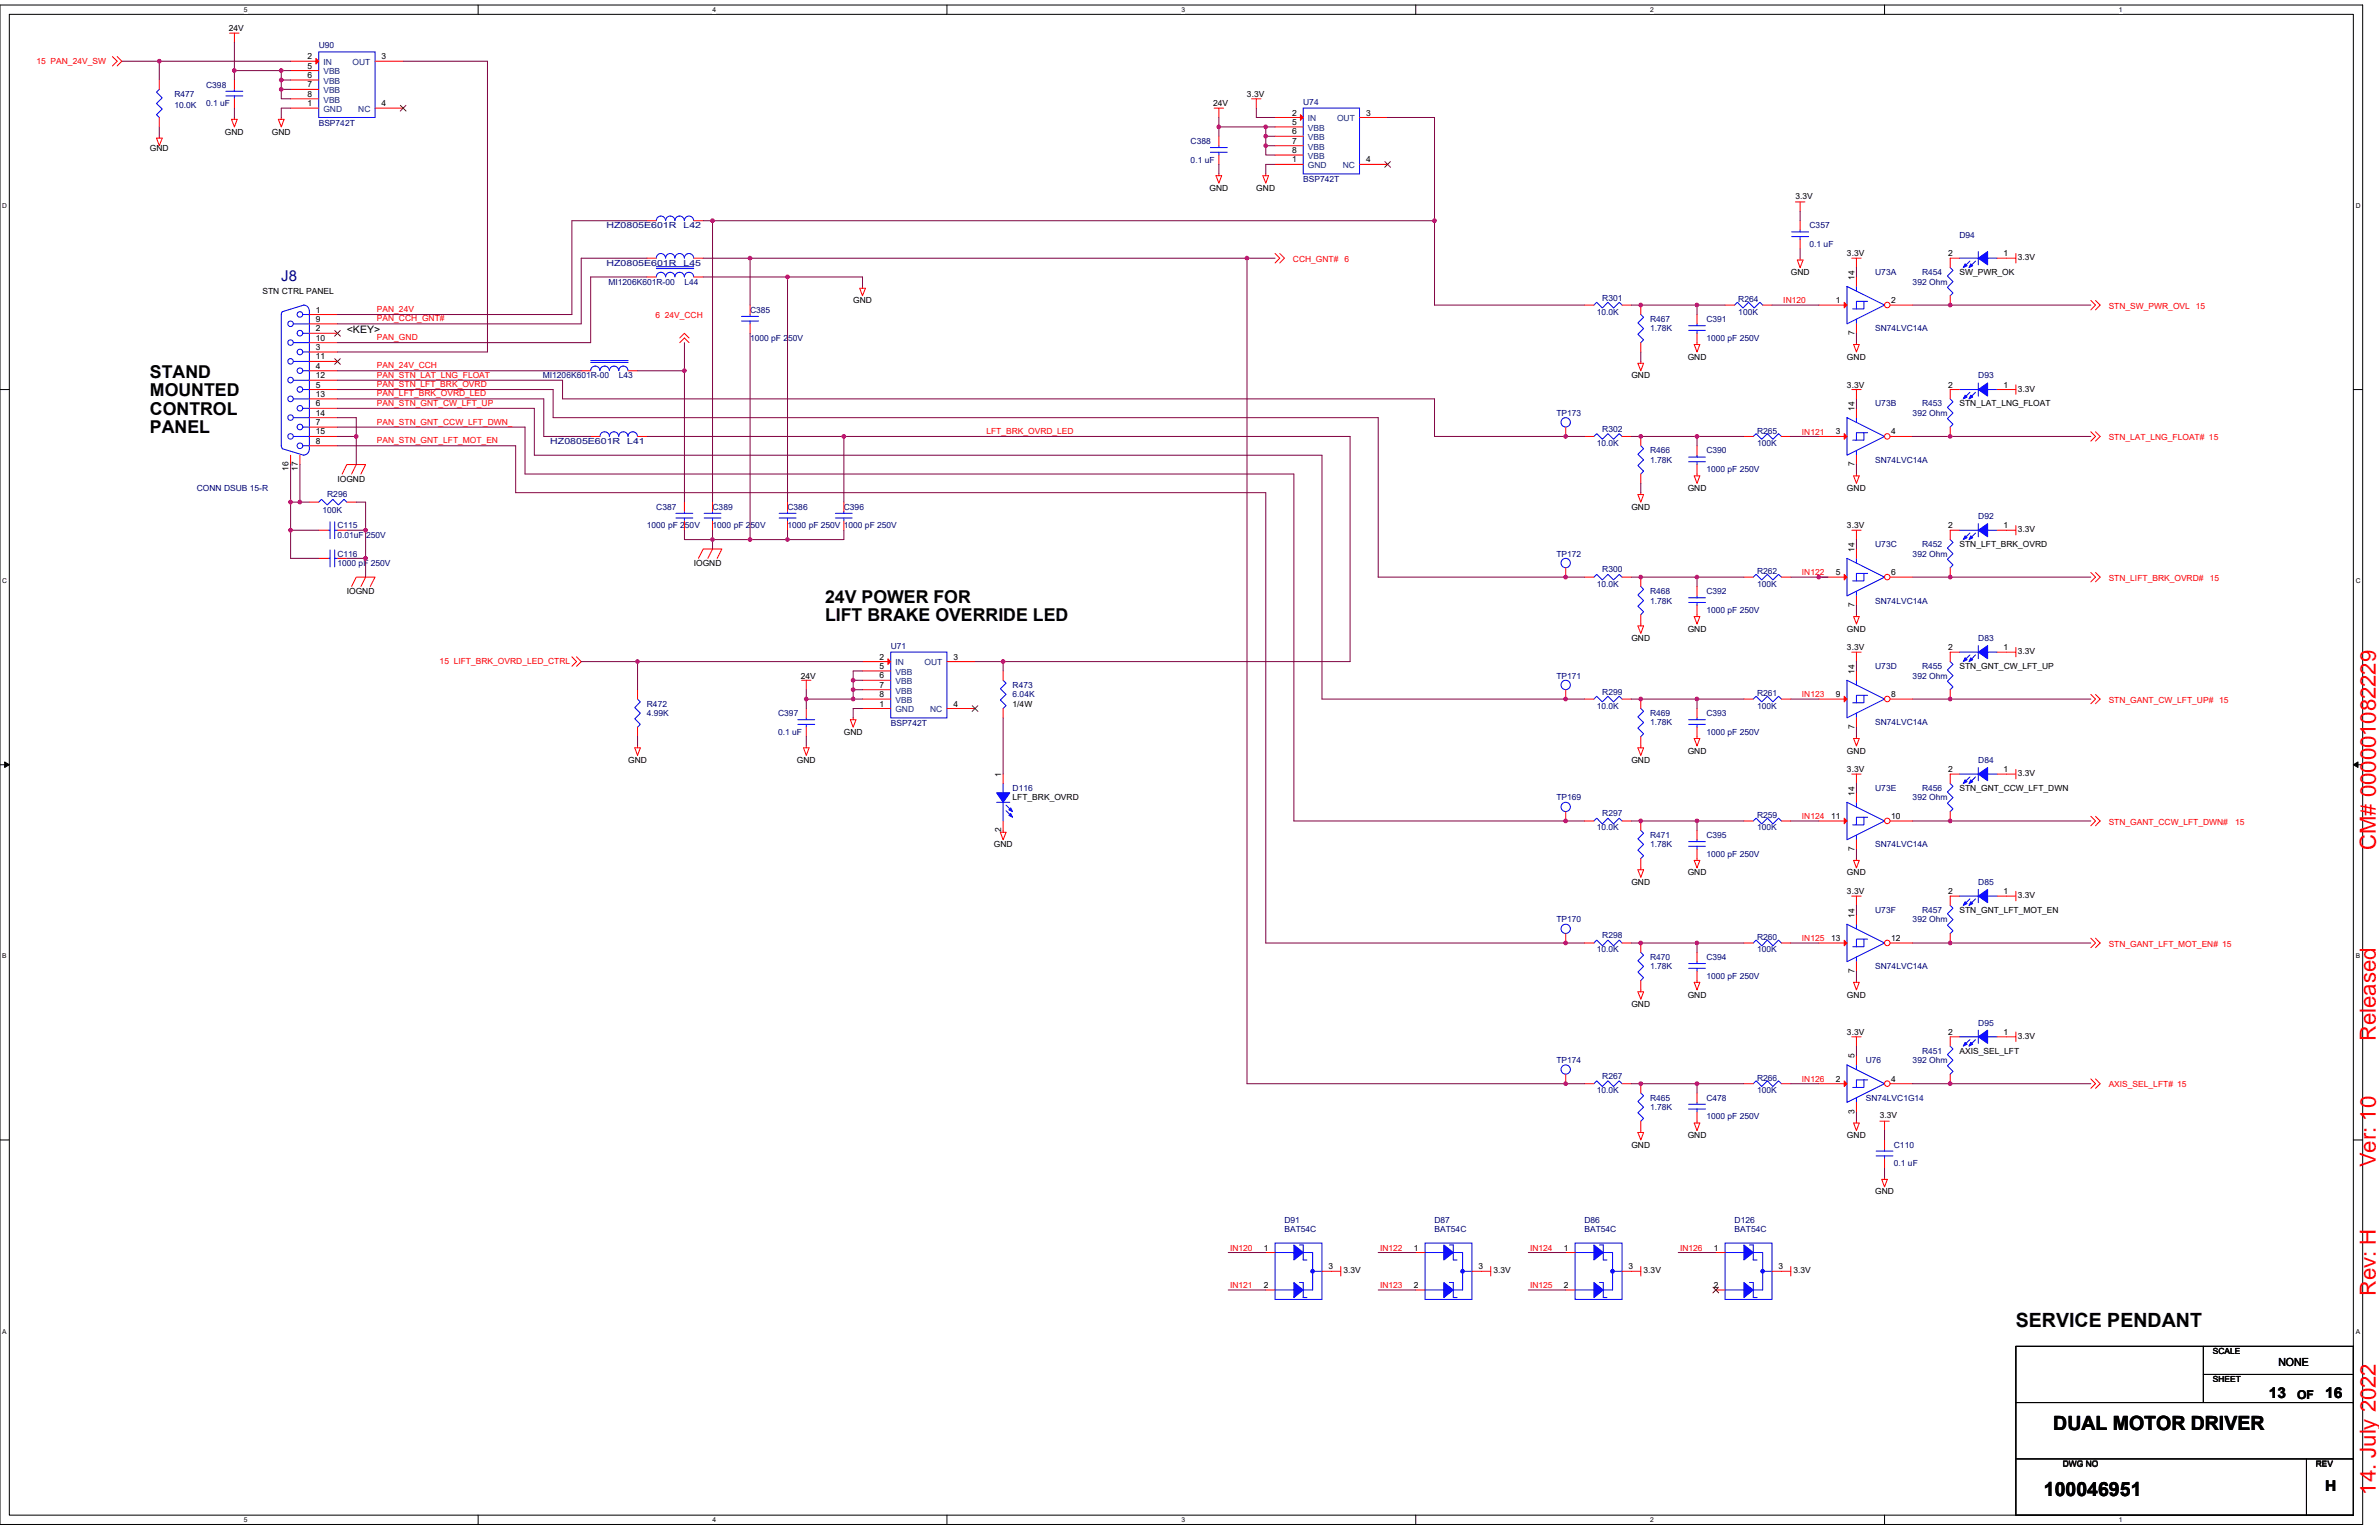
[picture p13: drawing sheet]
<svg xmlns="http://www.w3.org/2000/svg" width="432mm" height="279mm" viewBox="0 0 432 279" stroke-linecap="round" stroke-linejoin="round" font-family="sans-serif">
<defs><g id="words">
<g font-size="4" fill="#f00">
<text x="431.2" y="154.2" transform="rotate(-90 431.2 154.2)">CM# 000001082229</text>
<text x="431.2" y="188.9" transform="rotate(-90 431.2 188.9)">Released</text>
<text x="431.2" y="211.8" transform="rotate(-90 431.2 211.8)">Ver: 10</text>
<text x="431.2" y="235.1" transform="rotate(-90 431.2 235.1)">Rev: H</text>
<text x="431.2" y="271.2" transform="rotate(-90 431.2 271.2)">14. July 2022</text>
</g>
<g font-size="3.6">
<text x="365.9" y="240.7">SERVICE PENDANT</text>
<text x="372.7" y="259.5">DUAL MOTOR DRIVER</text>
<text x="371" y="271.4">100046951</text>
</g>
<g font-size="3.2">
<text x="27.2" y="68.6">STAND</text>
<text x="27.2" y="71.9">MOUNTED</text>
<text x="27.2" y="75.2">CONTROL</text>
<text x="27.2" y="78.5">PANEL</text>
<text x="149.8" y="109.4">24V POWER FOR</text>
<text x="149.8" y="112.7">LIFT BRAKE OVERRIDE LED</text>
</g>
<text font-size="2.7" fill="#000080" x="51.1" y="51">J8</text>
<g font-size="2.7">
<text x="411.8" y="253.6">13</text>
<text x="422" y="253.6">16</text>
<text x="422" y="270.6">H</text>
</g>
<text font-size="2.2" x="416.9" y="253.8">OF</text>
<text font-size="2" x="413.5" y="247.8">NONE</text>
<text font-size="1.9" x="62.9" y="60.4">&lt;KEY&gt;</text>
<g font-size="1.5">
<text x="41.5" y="5.7">24V</text>
<text x="55.8" y="10.8">2</text>
<text x="69.3" y="10.8">3</text>
<text x="55.8" y="12.4">5</text>
<text x="55.8" y="14.2">6</text>
<text x="55.8" y="15.9">7</text>
<text x="55.8" y="17.6">8</text>
<text x="226.3" y="17.6">3.3V</text>
<text x="55.8" y="19.3">1</text>
<text x="69.3" y="19.3">4</text>
<text x="220.2" y="19.3">24V</text>
<text x="234.5" y="21">2</text>
<text x="234.5" y="22.7">5</text>
<text x="247.9" y="21">3</text>
<text x="27.2" y="27.5">GND</text>
<text x="40.8" y="24.4">GND</text>
<text x="49.3" y="24.4">GND</text>
<text x="234.5" y="29.5">1</text>
<text x="234.5" y="24.4">6</text>
<text x="234.5" y="26.1">7</text>
<text x="234.5" y="27.8">8</text>
<text x="247.9" y="29.5">4</text>
<text x="219.5" y="34.6">GND</text>
<text x="228" y="34.6">GND</text>
<text x="325.9" y="36.2">3.3V</text>
<text x="335.2" y="46.5">3.3V</text>
<text x="353.6" y="46.5">2</text>
<text x="363.7" y="46.5">1</text>
<text x="366.2" y="47.2">3.3V</text>
<text x="47.6" y="53.3">STN CTRL PANEL</text>
<text x="325" y="49.9">GND</text>
<text x="336.6" y="50.8" transform="rotate(-90 336.6 50.8)">14</text>
<text x="355.7" y="49.9">SW_PWR_OK</text>
<text x="57.3" y="58.4">9</text>
<text x="57.3" y="56.7">1</text>
<text x="154.9" y="55">GND</text>
<text x="333.2" y="55">1</text>
<text x="343.2" y="55">2</text>
<text x="57.3" y="65.2">11</text>
<text x="57.3" y="63.5">3</text>
<text x="57.3" y="61.8">10</text>
<text x="57.3" y="60.1">2</text>
<text x="306.3" y="65.2">GND</text>
<text x="335.2" y="65.2">GND</text>
<text x="336.6" y="60.8" transform="rotate(-90 336.6 60.8)">7</text>
<text x="57.3" y="70.3">5</text>
<text x="57.3" y="68.6">12</text>
<text x="57.3" y="66.9">4</text>
<text x="296.1" y="68.6">GND</text>
<text x="335.2" y="70.4">3.3V</text>
<text x="353.6" y="70.3">2</text>
<text x="363.7" y="70.3">1</text>
<text x="366.2" y="71">3.3V</text>
<text x="57.3" y="77.1">7</text>
<text x="57.3" y="75.4">14</text>
<text x="57.3" y="73.7">6</text>
<text x="57.3" y="72">13</text>
<text x="336.6" y="74.6" transform="rotate(-90 336.6 74.6)">14</text>
<text x="355.7" y="73.7">STN_LAT_LNG_FLOAT</text>
<text x="57.3" y="80.5">8</text>
<text x="57.3" y="78.8">15</text>
<text x="333.2" y="78.8">3</text>
<text x="343.2" y="78.8">4</text>
<text x="52.4" y="85.5" transform="rotate(-90 52.4 85.5)">16</text>
<text x="54.1" y="85.5" transform="rotate(-90 54.1 85.5)">17</text>
<text x="61.3" y="87.4">IOGND</text>
<text x="306.3" y="89.1">GND</text>
<text x="335.2" y="89.1">GND</text>
<text x="336.6" y="84.6" transform="rotate(-90 336.6 84.6)">7</text>
<text x="296.1" y="92.5">GND</text>
<text x="335.2" y="95.9">3.3V</text>
<text x="353.6" y="95.8">2</text>
<text x="363.7" y="95.8">1</text>
<text x="336.6" y="100.1" transform="rotate(-90 336.6 100.1)">14</text>
<text x="355.7" y="99.3">STN_LFT_BRK_OVRD</text>
<text x="366.2" y="96.6">3.3V</text>
<text x="62.9" y="107.8">IOGND</text>
<text x="125.9" y="102.7">IOGND</text>
<text x="333.2" y="104.4">5</text>
<text x="343.2" y="104.4">6</text>
<text x="336.6" y="110.2" transform="rotate(-90 336.6 110.2)">7</text>
<text x="159.6" y="119.7">2</text>
<text x="173.1" y="119.7">3</text>
<text x="296.1" y="116.3">GND</text>
<text x="306.3" y="114.6">GND</text>
<text x="335.2" y="118">3.3V</text>
<text x="335.2" y="114.6">GND</text>
<text x="353.6" y="118">2</text>
<text x="363.7" y="118">1</text>
<text x="366.2" y="118.7">3.3V</text>
<text x="145.3" y="123.1">24V</text>
<text x="159.6" y="121.4">5</text>
<text x="159.6" y="123.1">6</text>
<text x="159.6" y="124.8">7</text>
<text x="336.6" y="122.2" transform="rotate(-90 336.6 122.2)">14</text>
<text x="355.7" y="121.4">STN_GNT_CW_LFT_UP</text>
<text x="159.6" y="128.2">1</text>
<text x="159.6" y="126.5">8</text>
<text x="173.1" y="128.2">4</text>
<text x="183.8" y="128.2">1/4W</text>
<text x="333.2" y="126.5">9</text>
<text x="343.2" y="126.5">8</text>
<text x="153.2" y="133.3">GND</text>
<text x="306.3" y="136.7">GND</text>
<text x="335.2" y="136.7">GND</text>
<text x="336.6" y="132.3" transform="rotate(-90 336.6 132.3)">7</text>
<text x="114" y="138.4">GND</text>
<text x="144.7" y="138.4">GND</text>
<text x="181.7" y="141" transform="rotate(-90 181.7 141)">1</text>
<text x="296.1" y="138.4">GND</text>
<text x="335.2" y="140.1">3.3V</text>
<text x="353.6" y="140.1">2</text>
<text x="355.7" y="143.5">STN_GNT_CCW_LFT_DWN</text>
<text x="363.7" y="140.1">1</text>
<text x="366.2" y="140.8">3.3V</text>
<text x="183.8" y="145.2">LFT_BRK_OVRD</text>
<text x="332.4" y="148.6">11</text>
<text x="336.6" y="144.4" transform="rotate(-90 336.6 144.4)">14</text>
<text x="343.2" y="148.6">10</text>
<text x="180.4" y="153.7">GND</text>
<text x="181.7" y="151" transform="rotate(-90 181.7 151)">2</text>
<text x="336.6" y="154.4" transform="rotate(-90 336.6 154.4)">7</text>
<text x="296.1" y="160.5">GND</text>
<text x="306.3" y="158.8">GND</text>
<text x="335.2" y="158.8">GND</text>
<text x="335.2" y="162.2">3.3V</text>
<text x="336.6" y="166.5" transform="rotate(-90 336.6 166.5)">14</text>
<text x="353.6" y="162.2">2</text>
<text x="355.7" y="165.7">STN_GNT_LFT_MOT_EN</text>
<text x="363.7" y="162.2">1</text>
<text x="366.2" y="162.9">3.3V</text>
<text x="332.4" y="170.7">13</text>
<text x="343.2" y="170.7">12</text>
<text x="336.6" y="176.5" transform="rotate(-90 336.6 176.5)">7</text>
<text x="296.1" y="182.7">GND</text>
<text x="306.3" y="181">GND</text>
<text x="335.2" y="181">GND</text>
<text x="335.2" y="187.8">3.3V</text>
<text x="353.6" y="187.7">2</text>
<text x="355.7" y="191.2">AXIS_SEL_LFT</text>
<text x="363.7" y="187.7">1</text>
<text x="366.2" y="188.4">3.3V</text>
<text x="333.2" y="196.3">2</text>
<text x="336.6" y="192" transform="rotate(-90 336.6 192)">5</text>
<text x="343.2" y="196.3">4</text>
<text x="336.6" y="202" transform="rotate(-90 336.6 202)">3</text>
<text x="341.2" y="202.9">3.3V</text>
<text x="296.1" y="208.2">GND</text>
<text x="306.3" y="206.5">GND</text>
<text x="335.2" y="206.5">GND</text>
<text x="340.4" y="216.7">GND</text>
<text x="229.4" y="226.9">1</text>
<text x="256.6" y="226.9">1</text>
<text x="283.9" y="226.9">1</text>
<text x="311.1" y="226.9">1</text>
<text x="229.4" y="233.7">2</text>
<text x="241.1" y="230.3">3</text>
<text x="243.9" y="231">3.3V</text>
<text x="256.6" y="233.7">2</text>
<text x="268.4" y="230.3">3</text>
<text x="271.1" y="231">3.3V</text>
<text x="283.9" y="233.7">2</text>
<text x="295.6" y="230.3">3</text>
<text x="298.3" y="231">3.3V</text>
<text x="311.1" y="233.7">2</text>
<text x="322.8" y="230.3">3</text>
<text x="325.5" y="231">3.3V</text>
<text x="401.6" y="245.6">SCALE</text>
<text x="401.6" y="250.7">SHEET</text>
<text x="374.4" y="266.1">DWG NO</text>
<text x="420.3" y="266.1">REV</text>
</g>
<g font-size="1.5" fill="#f00">
<text x="6.6" y="11.6">15 PAN_24V_SW</text>
<text x="234.7" y="47.5">CCH_GNT#</text>
<text x="244" y="47.5">6</text>
<text x="68.4" y="58.3">PAN_CCH_GNT#</text>
<text x="68.4" y="56.6">PAN_24V</text>
<text x="119" y="57.8">6</text>
<text x="120.6" y="57.8">24V_CCH</text>
<text x="323.7" y="55">IN120</text>
<text x="382.7" y="56">STN_SW_PWR_OVL 15</text>
<text x="68.4" y="61.7">PAN_GND</text>
<text x="68.4" y="71.9">PAN_LFT_BRK_OVRD_LED</text>
<text x="68.4" y="68.5">PAN_STN_LAT_LNG_FLOAT</text>
<text x="68.4" y="70.2">PAN_STN_LFT_BRK_OVRD</text>
<text x="68.4" y="66.8">PAN_24V_CCH</text>
<text x="68.4" y="73.6">PAN_STN_GNT_CW_LFT_UP</text>
<text x="68.4" y="77">PAN_STN_GNT_CCW_LFT_DWN_</text>
<text x="68.4" y="80.4">PAN_STN_GNT_LFT_MOT_EN</text>
<text x="179" y="78.7">LFT_BRK_OVRD_LED</text>
<text x="327.1" y="78.8">IN121</text>
<text x="382.7" y="79.9">STN_LAT_LNG_FLOAT# 15</text>
<text x="327.1" y="104.4">IN122</text>
<text x="382.7" y="105.4">STN_LIFT_BRK_OVRD#</text>
<text x="401.1" y="105.4">15</text>
<text x="79.8" y="120.5">15 LIFT_BRK_OVRD_LED_CTRL</text>
<text x="327.1" y="126.5">IN123</text>
<text x="382.7" y="127.5">STN_GANT_CW_LFT_UP# 15</text>
<text x="327.1" y="148.6">IN124</text>
<text x="382.7" y="149.6">STN_GANT_CCW_LFT_DWN#</text>
<text x="405.7" y="149.6">15</text>
<text x="327.1" y="170.8">IN125</text>
<text x="382.7" y="171.8">STN_GANT_LFT_MOT_EN# 15</text>
<text x="327.1" y="196.3">IN126</text>
<text x="382.7" y="197.3">AXIS_SEL_LFT# 15</text>
<text x="223.3" y="226.9">IN120</text>
<text x="250.5" y="226.9">IN122</text>
<text x="277.7" y="226.9">IN124</text>
<text x="304.9" y="226.9">IN126</text>
<text x="223.3" y="233.7">IN121</text>
<text x="250.5" y="233.7">IN123</text>
<text x="277.7" y="233.7">IN125</text>
</g>
<g font-size="1.5" fill="#000080">
<text x="57.8" y="8.7">U90</text>
<text x="31.6" y="17.6">R477</text>
<text x="37.4" y="15.9">C398</text>
<text x="31.6" y="19.6">10.0K</text>
<text x="37.4" y="19.3">0.1 uF</text>
<text x="57.8" y="22.9">BSP742T</text>
<text x="236.5" y="19">U74</text>
<text x="216.1" y="26.1">C388</text>
<text x="216.1" y="29.5">0.1 uF</text>
<text x="236.5" y="33.1">BSP742T</text>
<text x="110.1" y="41.4">HZ0805E601R</text>
<text x="124.1" y="41.4">L42</text>
<text x="328.4" y="41.4">C357</text>
<text x="328.4" y="44.8">0.1 uF</text>
<text x="355.7" y="43.1">D94</text>
<text x="110.1" y="48.2">HZ0805E601R</text>
<text x="110.4" y="51.6">MI1206K601R-00</text>
<text x="124.1" y="48.2">L45</text>
<text x="124.2" y="51.6">L44</text>
<text x="340.4" y="49.9">U73A</text>
<text x="347.2" y="51.6">392 Ohm</text>
<text x="348.9" y="49.9">R454</text>
<text x="136.1" y="56.7">C385</text>
<text x="289.8" y="57.1">10.0K</text>
<text x="290.8" y="54.5">R301</text>
<text x="299.5" y="58.4">R467</text>
<text x="309.7" y="58.4">C391</text>
<text x="315.5" y="54.9">R264</text>
<text x="315.5" y="57.1">100K</text>
<text x="136.1" y="61.8">1000 pF 250V</text>
<text x="299.5" y="60.1">1.78K</text>
<text x="309.7" y="61.8">1000 pF 250V</text>
<text x="340.4" y="60.1">SN74LVC14A</text>
<text x="98.5" y="68.6">MI1206K601R-00</text>
<text x="112.3" y="68.6">L43</text>
<text x="359.1" y="68.6">D93</text>
<text x="282.5" y="75.5">TP173</text>
<text x="340.4" y="73.7">U73B</text>
<text x="347.2" y="75.5">392 Ohm</text>
<text x="348.9" y="73.7">R453</text>
<text x="99.9" y="80.6">HZ0805E601R</text>
<text x="113.8" y="80.6">L41</text>
<text x="289.8" y="80.9">10.0K</text>
<text x="290.8" y="78.3">R302</text>
<text x="299.5" y="82.3">R466</text>
<text x="299.5" y="84">1.78K</text>
<text x="309.7" y="82.3">C390</text>
<text x="318.9" y="78.7">R265</text>
<text x="318.9" y="80.9">100K</text>
<text x="340.4" y="84">SN74LVC14A</text>
<text x="35.7" y="89.1">CONN DSUB 15-R</text>
<text x="309.7" y="85.7">1000 pF 250V</text>
<text x="58.5" y="93">100K</text>
<text x="59.4" y="90.1">R296</text>
<text x="61.3" y="95.9">C115</text>
<text x="117.4" y="95.9">1000 pF 250V</text>
<text x="119.1" y="92.5">C387</text>
<text x="129.3" y="92.5">C389</text>
<text x="129.3" y="95.9">1000 pF 250V</text>
<text x="142.9" y="92.5">C386</text>
<text x="142.9" y="95.9">1000 pF 250V 1000 pF 250V</text>
<text x="153.2" y="92.5">C396</text>
<text x="359.1" y="94.2">D92</text>
<text x="61.3" y="101">C116</text>
<text x="61.3" y="97.6">0.01uF 250V</text>
<text x="282.5" y="101">TP172</text>
<text x="340.4" y="99.3">U73C</text>
<text x="347.2" y="101">392 Ohm</text>
<text x="348.9" y="99.3">R452</text>
<text x="61.3" y="102.7">1000 pF 250V</text>
<text x="289.8" y="106.4">10.0K</text>
<text x="290.8" y="103.9">R300</text>
<text x="299.5" y="107.8">R468</text>
<text x="309.7" y="107.8">C392</text>
<text x="318.9" y="104.2">R262</text>
<text x="318.9" y="106.4">100K</text>
<text x="299.5" y="109.5">1.78K</text>
<text x="309.7" y="111.2">1000 pF 250V</text>
<text x="340.4" y="109.5">SN74LVC14A</text>
<text x="161.7" y="117.7">U71</text>
<text x="359.1" y="116.3">D83</text>
<text x="183.8" y="124.8">R473</text>
<text x="282.5" y="123.1">TP171</text>
<text x="340.4" y="121.4">U73D</text>
<text x="347.2" y="123.1">392 Ohm</text>
<text x="348.9" y="121.4">R455</text>
<text x="117.4" y="128.2">R472</text>
<text x="117.4" y="129.9">4.99K</text>
<text x="141.2" y="129.9">C397</text>
<text x="161.7" y="131.8">BSP742T</text>
<text x="183.8" y="126.5">6.04K</text>
<text x="289.8" y="128.5">10.0K</text>
<text x="290.8" y="126">R299</text>
<text x="299.5" y="129.9">R469</text>
<text x="299.5" y="131.6">1.78K</text>
<text x="309.7" y="129.9">C393</text>
<text x="318.9" y="126.3">R261</text>
<text x="318.9" y="128.5">100K</text>
<text x="340.4" y="131.6">SN74LVC14A</text>
<text x="141.2" y="133.3">0.1 uF</text>
<text x="309.7" y="133.3">1000 pF 250V</text>
<text x="183.8" y="143.5">D116</text>
<text x="340.4" y="143.5">U73E</text>
<text x="348.9" y="143.5">R456</text>
<text x="359.1" y="138.4">D84</text>
<text x="282.5" y="145.2">TP169</text>
<text x="290.8" y="148.1">R297</text>
<text x="318.9" y="148.5">R259</text>
<text x="347.2" y="145.2">392 Ohm</text>
<text x="289.8" y="150.7">10.0K</text>
<text x="299.5" y="152">R471</text>
<text x="299.5" y="153.7">1.78K</text>
<text x="309.7" y="152">C395</text>
<text x="309.7" y="155.4">1000 pF 250V</text>
<text x="318.9" y="150.7">100K</text>
<text x="340.4" y="153.7">SN74LVC14A</text>
<text x="359.1" y="160.5">D85</text>
<text x="282.5" y="167.3">TP170</text>
<text x="340.4" y="165.7">U73F</text>
<text x="347.2" y="167.3">392 Ohm</text>
<text x="348.9" y="165.7">R457</text>
<text x="289.8" y="172.8">10.0K</text>
<text x="290.8" y="170.2">R298</text>
<text x="318.9" y="170.6">R260</text>
<text x="318.9" y="172.8">100K</text>
<text x="299.5" y="174.2">R470</text>
<text x="299.5" y="175.9">1.78K</text>
<text x="309.7" y="174.2">C394</text>
<text x="309.7" y="177.6">1000 pF 250V</text>
<text x="340.4" y="175.9">SN74LVC14A</text>
<text x="348.9" y="191.2">R451</text>
<text x="359.1" y="186.1">D95</text>
<text x="282.5" y="192.9">TP174</text>
<text x="290.8" y="195.8">R267</text>
<text x="318.9" y="196.1">R266</text>
<text x="338.6" y="192.9">U76</text>
<text x="347.2" y="192.9">392 Ohm</text>
<text x="289.8" y="198.3">10.0K</text>
<text x="299.5" y="199.7">R465</text>
<text x="299.5" y="201.4">1.78K</text>
<text x="309.7" y="199.7">C478</text>
<text x="309.7" y="203.1">1000 pF 250V</text>
<text x="318.9" y="198.3">100K</text>
<text x="338.6" y="199.7">SN74LVC1G14</text>
<text x="343.7" y="208.2">C110</text>
<text x="343.7" y="211.6">0.1 uF</text>
<text x="233.1" y="221.8">D91</text>
<text x="260.4" y="221.8">D87</text>
<text x="287.6" y="221.8">D86</text>
<text x="314.8" y="221.8">D126</text>
<text x="233.1" y="223.5">BAT54C</text>
<text x="260.4" y="223.5">BAT54C</text>
<text x="287.6" y="223.5">BAT54C</text>
<text x="314.8" y="223.5">BAT54C</text>
</g>
<g font-size="1.5" fill="#004080">
<text x="58.7" y="11.8">IN</text>
<text x="64" y="11.8">OUT</text>
<text x="58.7" y="13.5">VBB</text>
<text x="58.7" y="15.2">VBB</text>
<text x="58.7" y="16.9">VBB</text>
<text x="58.7" y="20.3">GND</text>
<text x="58.7" y="18.6">VBB</text>
<text x="65" y="20.3">NC</text>
<text x="237.4" y="22">IN</text>
<text x="237.4" y="23.7">VBB</text>
<text x="242.7" y="22">OUT</text>
<text x="237.4" y="25.4">VBB</text>
<text x="237.4" y="27.1">VBB</text>
<text x="237.4" y="28.8">VBB</text>
<text x="237.4" y="30.5">GND</text>
<text x="243.7" y="30.5">NC</text>
<text x="162.5" y="120.7">IN</text>
<text x="162.5" y="122.4">VBB</text>
<text x="162.5" y="124.1">VBB</text>
<text x="162.5" y="125.8">VBB</text>
<text x="167.8" y="120.7">OUT</text>
<text x="162.5" y="129.2">GND</text>
<text x="162.5" y="127.5">VBB</text>
<text x="168.8" y="129.2">NC</text>
</g>
<g font-size="1.2">
<text x="44.2" y="2.2">5</text>
<text x="129.3" y="2.2">4</text>
<text x="214.4" y="2.2">3</text>
<text x="299.5" y="2.2">2</text>
<text x="384.6" y="2.2">1</text>
<text x=".4" y="37.7">D</text>
<text x="427.6" y="37.7">D</text>
<text x=".4" y="105.8">C</text>
<text x="427.6" y="105.8">C</text>
<text x=".4" y="173.9">B</text>
<text x="427.6" y="173.9">B</text>
<text x=".4" y="241.9">A</text>
<text x="427.6" y="241.9">A</text>
<text x="44.2" y="276.1">5</text>
<text x="129.3" y="276.1">4</text>
<text x="214.4" y="276.1">3</text>
<text x="299.5" y="276.1">2</text>
<text x="384.6" y="276.1">1</text>
</g>
</g></defs>
<path d="M0 .9h428.8v275.7h-428.8zM1.7 2.6h425.4v272.3h-425.4z" fill="none" stroke="#000" stroke-width=".18"/>
<g fill="#fff">
<path d="M44.2 1.1h.7v1.3h-.7z"/>
<path d="M44.2 275.1h.7v1.3h-.7z"/>
</g>
<path d="M86.8 .9v1.7M86.8 274.9v1.7" fill="none" stroke="#000" stroke-width=".18"/>
<g fill="#fff">
<path d="M129.3 1.1h.7v1.3h-.7z"/>
<path d="M129.3 275.1h.7v1.3h-.7z"/>
</g>
<path d="M171.9 .9v1.7M171.9 274.9v1.7" fill="none" stroke="#000" stroke-width=".18"/>
<g fill="#fff">
<path d="M214.4 1.1h.7v1.3h-.7z"/>
<path d="M214.4 275.1h.7v1.3h-.7z"/>
</g>
<path d="M257 .9v1.7M257 274.9v1.7" fill="none" stroke="#000" stroke-width=".18"/>
<g fill="#fff">
<path d="M299.5 1.1h.7v1.3h-.7z"/>
<path d="M299.5 275.1h.7v1.3h-.7z"/>
</g>
<path d="M342.1 .9v1.7M342.1 274.9v1.7" fill="none" stroke="#000" stroke-width=".18"/>
<g fill="#fff">
<path d="M384.6 1.1h.7v1.3h-.7z"/>
<path d="M384.6 275.1h.7v1.3h-.7z"/>
<path d="M.4 36.6h.9v1.4h-.9z"/>
<path d="M427.6 36.6h.8v1.4h-.8z"/>
<path d="M.4 104.7h.9v1.3h-.9z"/>
<path d="M427.6 104.7h.8v1.3h-.8z"/>
</g>
<path d="M0 70.7h1.7M427.1 70.7h1.7" fill="none" stroke="#000" stroke-width=".18"/>
<g fill="#fff">
<path d="M.4 172.8h.8v1.3h-.8z"/>
<path d="M427.6 172.8h.7v1.3h-.7z"/>
</g>
<path d="M0 138.7h1.7M427.1 138.7h1.7" fill="none" stroke="#000" stroke-width=".18"/>
<path d="M.8 138.2l.9 .5-.9 .5zM427.1 138.7l.9-.5v1z" fill="#000" stroke="#000" stroke-width=".18"/>
<g fill="#fff">
<path d="M.4 240.9h.8v1.3h-.8z"/>
<path d="M427.6 240.9h.7v1.3h-.7z"/>
</g>
<path d="M0 206.8h1.7M427.1 206.8h1.7M365.9 254.5h61.2M365.9 244.3h61.2v30.6h-61.2zM399.9 244.3v10.2M399.9 249.4h27.2M365.9 264.7h61.2M418.6 264.7v10.2" fill="none" stroke="#000" stroke-width=".18"/>
<g fill="none" stroke="#f00" stroke-width=".18">
<path d="M20.4 10.3l.9 .8-.9 .9M21.3 10.3l.8 .8-.8 .9M41.7 6h1.7M42.5 6v1.7M220.4 19.6h1.7M221.2 19.6v1.7M227.2 17.9h1.7M228 17.9v1.7M28.4 25.1h1l-.5 1.3zM28.9 24.7v.4M42 21.7h1.1l-.6 1.3zM42.5 21.3v.4"/>
<path d="M50.5 21.7h1.1l-.5 1.3zM51.1 21.3v.4M220.7 31.9h1l-.5 1.3zM221.2 31.5v.4M221.2 24.7v1.7M221.2 28.1v1.7M229.2 31.9h1.1l-.6 1.3zM229.7 31.5v.4M231.4 29.8h5.1M231.4 21.3h5.1M231.4 23h5.1M231.4 24.7h5.1"/>
<path d="M231.4 26.4h5.1M231.4 28.1h5.1M246.8 21.3h5.1M246.8 29.8h5.1M325.9 36.6h1.7M326.7 36.6v1.7M156 52.3h1.1l-.6 1.4zM156.5 52v.3M231.4 46l.9 .8-.9 .9M232.3 46l.8 .8-.8 .9M326.2 47.2h1.1l-.6 1.4zM326.7 46.8v.4"/>
<path d="M336.1 46.8h1.7M337 46.8v1.8M364.2 46.8h1.7M365.9 46v1.7M379.5 54.5l.8 .9-.8 .8M380.3 54.5l.9 .9-.9 .8M123.4 61.3l.8-.8 .9 .8M123.4 62.2l.8-.9 .9 .9M297.3 65.9h1l-.5 1.4zM297.8 65.6v.3M307.5 62.5h1l-.5 1.4zM308 62.2v.3"/>
<path d="M316.5 79.2h1.7M323.3 79.2h1.7M336.1 70.7h1.7M336.4 62.5h1.1l-.5 1.4zM337 62.2v.3M337 70.7v1.7M364.2 70.7h1.7M365.9 69.8v1.7M379.5 78.3l.8 .9-.8 .8M380.3 78.3l.9 .9-.9 .8M56.2 91.1h1.6M62.1 86l.8-1.7h3.5l-.9 1.7"/>
<path d="M62.9 91.1h1.8M64.7 84.3l-.9 1.7M129.3 99.6l-.8 1.7M297.3 89.7h1l-.5 1.4zM297.8 89.4v.3M307.5 86.3h1l-.5 1.4zM308 86v.3M336.1 96.2h1.7M336.4 86.3h1.1l-.5 1.4zM337 86v.3M337 96.2v1.7M364.2 96.2h1.7"/>
<path d="M365.9 95.4v1.6M63.8 106.4l.9-1.7h3.4l-.9 1.7M66.4 104.7l-.9 1.7M103.8 119.2l.8 .8-.8 .9M104.6 119.2l.9 .8-.9 .9M126.8 101.3l.8-1.7h3.4l-.8 1.7M284.2 103v1.7M297.3 113.6h1l-.5 1.3zM297.8 113.2v.4M307.5 111.9h1l-.5 1.3zM308 111.5v.4M336.1 118.3h1.7"/>
<path d="M336.4 111.9h1.1l-.5 1.3zM337 118.3v1.7M337 111.5v.4M364.2 118.3h1.7M365.9 117.5v1.7M379.5 103.9l.8 .8-.8 .9M380.3 103.9l.9 .8-.9 .9M115.2 135.7h1l-.5 1.4zM115.7 135.3v.4M145.5 123.4h1.7M145.8 135.7h1.1l-.6 1.4zM146.3 135.3v.4"/>
<path d="M146.3 123.4v1.7M146.3 128.5v1.7M146.3 131.9v1.7M154.3 130.6h1.1l-.5 1.3zM154.9 130.2v.4M156.5 128.5h5.2M156.5 120h5.2M156.5 121.7h5.2M156.5 123.4h5.2M156.5 125.1h5.2M156.5 126.8h5.2M171.9 120h5.1"/>
<path d="M171.9 128.5h5.1M297.3 135.7h1l-.5 1.4zM297.8 135.3v.4M307.5 134h1l-.5 1.3zM308 133.6v.4M336.4 134h1.1l-.5 1.3zM337 133.6v.4M365.9 139.6v1.7M379.5 126l.8 .8-.8 .9M380.3 126l.9 .8-.9 .9M181.6 151h1l-.5 1.4zM182.1 150.7v.3"/>
<path d="M297.3 157.8h1l-.5 1.4zM297.8 157.5v.3M307.5 156.1h1l-.5 1.4zM308 154.1v2M308 150.7v1.7M336.1 140.4h1.7M336.4 156.1h1.1l-.5 1.4zM337 155.8v.3M337 140.4v1.8M364.2 140.4h1.7M379.5 148.1l.8 .8-.8 .9M380.3 148.1l.9 .8-.9 .9"/>
<path d="M297.3 179.9h1l-.5 1.4zM297.8 179.6v.3M307.5 178.2h1l-.5 1.4zM308 177.9v.3M336.1 162.6h1.7M336.4 178.2h1.1l-.5 1.4zM337 177.9v.3M337 162.6v1.7M364.2 162.6h1.7M365.9 161.7v1.7M379.5 170.2l.8 .9-.8 .8M380.3 170.2l.9 .9-.9 .8"/>
<path d="M287.6 196.6h1.7M294.4 196.6h1.7M308 198.3v1.7M330.1 196.6h5.1M336.1 188.1h1.7M337 188.1v1.7M364.2 188.1h1.7M365.9 187.2v1.8M379.5 195.7l.8 .9-.8 .9M380.3 195.7l.9 .9-.9 .9M297.3 205.5h1l-.5 1.3zM297.8 205.1v.4"/>
<path d="M307.5 203.8h1l-.5 1.3zM308 201.7v2.1M336.4 203.8h1.1l-.5 1.3zM337 203.4v.4M341.2 203.4h1.7M341.5 214h1.1l-.5 1.3zM342.1 203.4v1.7M342.1 213.6v.4M241.6 230.7h1.8M243.4 229.8v1.7M257 227.2h1.7M257 234h1.7"/>
<path d="M267.2 230.7h3.4M270.6 229.8v1.7M296.1 230.7h1.7M297.8 229.8v1.7M323.3 230.7h1.7M325 229.8v1.7"/>
</g>
<g fill="#00f" stroke="#00f" stroke-width=".18">
<path d="M262.1 225.9l1.7 1.3-1.7 1.4z"/>
<path d="M262.1 232.7l1.7 1.3-1.7 1.4z"/>
<circle cx="265.5" cy="230.6" r=".33"/>
</g>
<g fill="none" stroke="#00f" stroke-width=".18">
<path d="M236.5 19.6h10.3v11.9h-10.3zM219.7 27.6h3.1M219.7 26.8h3.1M221.2 26.4v.4M221.2 27.6v.5M318.2 79.2l.5-.5 1.1 1 1-1 1 1 1-1 .5 .5M57.8 91.1l.6-.5 1 1 1-1 1 1 1-1 .5 .5M161.7 118.3h10.2v11.9h-10.2zM144.8 131.4h3.1M144.8 130.6h3.1M146.3 130.2v.4M146.3 131.4v.5"/>
<path d="M306.5 153.5h3M306.5 152.7h3M308 152.4v.3M308 153.5v.6M289.3 196.6l.5-.5 1 1 1-1 1.1 1 1-1 .5 .5M335.2 193.2l6.9 3.4-6.9 3.4zM337 193.2v.9M337 199.2v.8M338.3 195.9v1.4h-2M339 195.9h-2v1.4M306.5 201.2h3M306.5 200.3h3"/>
<path d="M308 200v.3M308 201.2v.5M258.7 234h3.4M258.7 227.2h3.4M258.7 225.5h8.5v10.3h-8.5zM263.1 225.9h.7v2.7h.7M263.1 232.7h.7v2.7h.7M263.8 227.2h1.7v6.8h-1.7M265.5 230.7h1.7"/>
<circle cx="284.2" cy="102.1" r=".85"/>
</g>
<g fill="#f00" stroke="#f00" stroke-width=".18">
<path d="M161.2 119.5l.5 .5-.5 .5z"/>
<path d="M236 20.8l.5 .5-.5 .5z"/>
<path d="M334.7 196.1l.5 .5-.5 .5z"/>
</g>
<path d="M251.4 29.3l1 1.1M252.4 29.3l-1.1 1.1M176.5 128l1 1.1M177.5 128l-1.1 1.1" fill="none" stroke="#804000" stroke-width=".18"/>
<circle cx="342.5" cy="196.6" r=".5" fill="#fff" stroke="#f00" stroke-width=".18"/>
<g fill="none" stroke="#f00" stroke-width=".18">
<path d="M42.5 14.5v1.7M42.5 17.9v1.7M52.7 19.6h5.1M52.7 11.1h5.1M52.7 12.8h5.1M52.7 14.5h5.1M52.7 16.2h5.1M52.7 17.9h5.1M68.1 11.1h5.1M68.1 19.6h5.1M117.4 40h1.7M125.9 40h1.7"/>
<path d="M287.6 79.2h1.7M294.4 79.2h1.7M354 77.5v1.7M355.7 70.7h-1.7v1.7M362.5 70.7h1.7M57.8 101.3h1.8M61.3 101.3h1.6M330.1 104.7h5.1M182.1 121.7v1.7M182.1 128.5v1.7M297.8 126.8v1.7M297.8 133.6v1.7"/>
<path d="M182.1 140.4v1.8M182.1 148.9v1.8M354 140.4v1.8M354 147.3v1.6M297.8 171.1v1.7M297.8 177.9v1.7M284.2 194.9v1.7M297.8 196.6v1.7M337 191.5v1.7M343.1 196.6h4.1M354 188.1h1.7M362.5 188.1h1.7"/>
<path d="M297.8 203.4v1.7M337 200v1.7"/>
</g>
<g fill="none" stroke="#00f" stroke-width=".18">
<path d="M41 17.4h3.1M41 16.6h3.1M42.5 16.2v.4M42.5 17.4v.5M57.8 9.4h10.3v11.9h-10.3zM120.8 40a.84 .84 0 0 0-.8-.8 .84 .84 0 0 0-.9 .8M122.5 40a.84 .84 0 0 0-.8-.8 .84 .84 0 0 0-.9 .8M124.2 40a.85 .85 0 0 0-.8-.8 .85 .85 0 0 0-.9 .8M125.9 40a.84 .84 0 0 0-.8-.8 .84 .84 0 0 0-.9 .8M289.3 79.2l.5-.5 1 1 1-1 1.1 1 1-1 .5 .5M354 72.4l.5 .5-1 1 1 1-1 1 1 1.1-.5 .5M355.7 70.7h3.4"/>
<path d="M357.5 71.2l-1 1M358.6 71.2l-1.1 1M359.1 69.5v2.4M360.8 70.7h1.7M59.9 99.8v3M60.7 99.8v3M59.6 101.3h.3M60.7 101.3h.6M335.2 101.3l6.9 3.4-6.9 3.4zM337 101.3v.9M337 107.3v.8M338.3 104v1.4h-2"/>
<path d="M339 104h-2v1.4M182.1 123.4l.5 .6-1 1 1 1-1 1 1 1-.5 .5M297.8 128.5l.5 .6-1 1 1 1-1 1 1 1-.5 .5M180.9 145.6h2.4M182.1 142.2v1.6M182.1 145.6v3.3M182.6 146.1l1 1M182.6 147.1l1 1M354 142.2l.5 .5-1 1 1 1-1 1 1 1-.5 .6M297.8 172.8l.5 .5-1 1 1 1-1 1.1 1 1-.5 .5M297.8 198.3l.5 .5-1 1 1 1.1-1 1 1 1-.5 .5M355.7 188.1h3.4"/>
<path d="M357.5 188.6l-1 1M358.6 188.6l-1.1 1M359.1 186.9v2.4M360.8 188.1h1.7"/>
<circle cx="284.2" cy="194" r=".84"/>
</g>
<g fill="#00f" stroke="#00f" stroke-width=".18">
<path d="M180.9 143.8h2.4l-1.2 1.8z"/>
<path d="M183.5 147.6l.3 .7-.7-.4z"/>
<path d="M183.5 146.6l.3 .7-.7-.4z"/>
<path d="M359.1 70.7l1.7-1.2v2.4z"/>
<path d="M356.7 71.7l.3 .3-.7 .4z"/>
<path d="M357.7 71.7l.4 .3-.7 .4z"/>
<path d="M359.1 188.1l1.7-1.2v2.4z"/>
<path d="M356.7 189.1l.3 .4-.7 .3z"/>
<path d="M357.7 189.1l.4 .4-.7 .3z"/>
</g>
<g fill="#f00" stroke="#f00" stroke-width=".18">
<path d="M57.3 10.6l.5 .5-.5 .5z"/>
<path d="M334.7 104.2l.5 .5-.5 .5z"/>
</g>
<path d="M72.7 19.1l1 1.1M73.7 19.1l-1.1 1.1" fill="none" stroke="#804000" stroke-width=".18"/>
<circle cx="342.5" cy="104.7" r=".5" fill="#fff" stroke="#f00" stroke-width=".18"/>
<g fill="none" stroke="#f00" stroke-width=".18">
<path d="M28.9 14.5v1.7M28.9 21.3v1.7M136.1 55.4v1.7M136.1 58.8v1.7M308 57.1v1.7M308 60.5v1.7M337 99.6v1.7M354 96.2h1.7M362.5 96.2h1.7M337 108.1v1.7M343.1 104.7h4.1M284.2 125.1v1.7"/>
<path d="M330.1 148.9h5.1M354 140.4h1.7M362.5 140.4h1.7"/>
</g>
<g fill="none" stroke="#00f" stroke-width=".18">
<path d="M28.9 16.2l-.5 .5 1 1.1-1 1 1 1-1 1 .5 .5M134.6 58.3h3.1M134.6 57.4h3.1M136.1 57.1v.3M136.1 58.3v.5M306.5 59.9h3M306.5 59.1h3M308 58.8v.3M308 59.9v.6M355.7 96.2h3.4M357.5 96.7l-1 1M358.6 96.7l-1.1 1"/>
<path d="M359.1 95v2.4M360.8 96.2h1.7M359.1 139.3v2.3M335.2 145.6l6.9 3.3-6.9 3.5zM337 145.6v.8M337 151.5v.9M338.3 148.3v1.3h-2M339 148.3h-2v1.3M355.7 140.4h3.4M357.5 141l-1 1M358.6 141l-1.1 1M360.8 140.4h1.7"/>
<circle cx="284.2" cy="124.3" r=".85"/>
</g>
<g fill="#00f" stroke="#00f" stroke-width=".18">
<path d="M359.1 96.2l1.7-1.2v2.4z"/>
<path d="M356.7 97.2l.3 .4-.7 .3z"/>
<path d="M357.7 97.2l.4 .4-.7 .3z"/>
<path d="M359.1 140.4l1.7-1.1v2.3z"/>
<path d="M356.7 141.5l.3 .3-.7 .4z"/>
<path d="M357.7 141.5l.4 .3-.7 .4z"/>
</g>
<path d="M334.7 148.4l.5 .5-.5 .6z" fill="#f00" stroke="#f00" stroke-width=".18"/>
<circle cx="342.5" cy="148.9" r=".5" fill="#fff" stroke="#f00" stroke-width=".18"/>
<g fill="none" stroke="#f00" stroke-width=".18">
<path d="M287.6 55.4h1.7M294.4 55.4h1.7M313.1 55.4h1.7M319.9 55.4h1.7M330.1 55.4h5.1M57.8 96.2h1.8M61.3 96.2h1.6M308 80.9v1.7M308 84.3v1.7M308 106.4v1.7M308 109.8v1.7M284.2 147.3v1.6"/>
<path d="M287.6 148.9h1.7M294.4 148.9h1.7M337 152.4v1.7M337 143.8v1.8M343.1 148.9h4.1M354 188.1v1.7M354 194.9v1.7M342.1 206.8v1.7M342.1 210.2v1.7"/>
</g>
<g fill="none" stroke="#00f" stroke-width=".18">
<path d="M289.3 55.4l.5-.6 1 1.1 1-1.1 1.1 1.1 1-1.1 .5 .6M314.8 55.4l.5-.6 1.1 1.1 1-1.1 1 1.1 1-1.1 .5 .6M335.2 52l6.9 3.4-6.9 3.4zM337 52v.8M337 57.9v.9M338.3 54.7v1.3h-2M339 54.7h-2v1.3M59.6 96.2h.3M59.9 94.7v3M60.7 94.7v3M60.7 96.2h.6M306.5 83.8h3"/>
<path d="M306.5 82.9h3M308 82.6v.3M308 83.8v.5M306.5 109.3h3M306.5 108.5h3M308 108.1v.4M308 109.3v.5M289.3 148.9l.5-.5 1 1.1 1-1.1 1.1 1.1 1-1.1 .5 .5M354 189.8l.5 .5-1 1 1 1.1-1 1 1 1-.5 .5M340.5 209.7h3.1M340.5 208.9h3.1M342.1 208.5v.4"/>
<path d="M342.1 209.7v.5"/>
<circle cx="284.2" cy="146.4" r=".84"/>
</g>
<path d="M334.7 54.8l.5 .6-.5 .5z" fill="#f00" stroke="#f00" stroke-width=".18"/>
<circle cx="342.5" cy="55.3" r=".5" fill="#fff" stroke="#f00" stroke-width=".18"/>
<g fill="none" stroke="#f00" stroke-width=".18">
<path d="M117.4 50.2h1.7M125.9 50.2h1.7M297.8 55.4v1.7M326.7 40v1.7M326.7 43.5v1.6M337 58.8v1.7M337 50.2v1.8M343.1 55.4h4.1M354 53.7v1.7M355.7 46.8h-1.7v1.8M362.5 46.8h1.7M105.5 67.3h1.7"/>
<path d="M107.2 79.2h1.7M114 67.3h1.7M115.7 79.2h1.7M284.2 77.5v1.7M297.8 62.2v1.7M124.2 91.1v1.7M124.2 94.5v1.7M129.3 91.1v1.7M129.3 94.5v1.7M142.9 91.1v1.7M142.9 94.5v1.7M153.2 91.1v1.7"/>
<path d="M153.2 94.5v1.7M354 96.2v1.7M287.6 104.7h1.7M294.4 104.7h1.7M297.8 104.7v1.7M297.8 111.5v1.7M316.5 104.7h1.7M323.3 104.7h1.7M354 103v1.7M354 118.3v1.7M115.7 131.9v1.7M115.7 125.1v1.7"/>
<path d="M308 128.5v1.7M308 131.9v1.7M316.5 126.8h1.7M323.3 126.8h1.7M330.1 126.8h5.1M354 125.1v1.7M297.8 148.9v1.8M297.8 155.8v1.7M316.5 148.9h1.7M323.3 148.9h1.7M316.5 171.1h1.7M323.3 171.1h1.7"/>
<path d="M354 169.4v1.7M355.7 162.6h-1.7v1.7M362.5 162.6h1.7M316.5 196.6h1.7M323.3 196.6h1.7M229.7 227.2h1.7M229.7 234h1.7M239.9 230.7h1.7"/>
</g>
<g fill="none" stroke="#00f" stroke-width=".18">
<path d="M119.1 50.2a.84 .84 0 0 1 .9-.8 .84 .84 0 0 1 .8 .8M119.1 48.7h6.8M119.1 48.4h6.8M120.8 50.2a.84 .84 0 0 1 .9-.8 .84 .84 0 0 1 .8 .8M122.5 50.2a.85 .85 0 0 1 .9-.8 .85 .85 0 0 1 .8 .8M124.2 50.2a.84 .84 0 0 1 .9-.8 .84 .84 0 0 1 .8 .8M297.8 57.1l.5 .5-1 1 1 1-1 1 1 1.1-.5 .5M325.2 42.9h3.1M325.2 42.1h3.1M326.7 41.7v.4M326.7 42.9v.6M354 48.6l.5 .5-1 1 1 1-1 1 1 1-.5 .6"/>
<path d="M355.7 46.8h3.4M357.5 47.4l-1 1M358.6 47.4l-1.1 1M359.1 45.7v2.3M360.8 46.8h1.7M107.2 65.7h6.8M107.2 65.4h6.8M110.6 79.2a.85 .85 0 0 0-.9-.9 .85 .85 0 0 0-.8 .9M110.6 67.2a.86 .86 0 0 0-.9-.8 .86 .86 0 0 0-.8 .8 .84 .84 0 0 0-.9-.8 .84 .84 0 0 0-.8 .8M114 67.2a.85 .85 0 0 0-.9-.8 .85 .85 0 0 0-.8 .8 .84 .84 0 0 0-.8-.8 .84 .84 0 0 0-.9 .8M115.7 79.2a.86 .86 0 0 0-.9-.9 .86 .86 0 0 0-.8 .9 .85 .85 0 0 0-.9-.9 .85 .85 0 0 0-.8 .9 .84 .84 0 0 0-.8-.9 .84 .84 0 0 0-.9 .9M122.7 94h3.1"/>
<path d="M122.7 93.1h3.1M124.2 92.8v.3M124.2 94v.5M127.8 94h3.1M127.8 93.1h3.1M129.3 92.8v.3M129.3 94v.5M141.4 94h3.1M141.4 93.1h3.1M142.9 92.8v.3M142.9 94v.5M151.6 94h3.1"/>
<path d="M151.6 93.1h3.1M153.2 92.8v.3M153.2 94v.5M354 97.9l.5 .5-1 1 1 1.1-1 1 1 1-.5 .5M289.3 104.7l.5-.5 1 1 1-1 1.1 1 1-1 .5 .5M297.8 106.4l.5 .5-1 1 1 1.1-1 1 1 1-.5 .5M318.2 104.7l.5-.5 1.1 1 1-1 1 1 1-1 .5 .5M115.7 126.8l.5 .5-1 1.1 1 1-1 1 1 1-.5 .5M306.5 131.4h3M306.5 130.6h3M308 130.2v.4M308 131.4v.5"/>
<path d="M318.2 126.8l.5-.5 1.1 1 1-1 1 1 1-1 .5 .5M335.2 123.4l6.9 3.4-6.9 3.4zM337 123.4v.9M337 129.4v.8M338.3 126.2v1.3h-2M339 126.2h-2v1.3M354 120l.5 .5-1 1.1 1 1-1 1 1 1-.5 .5M297.8 150.7l.5 .5-1 1 1 1-1 1 1 1.1-.5 .5M318.2 148.9l.5-.5 1.1 1.1 1-1.1 1 1.1 1-1.1 .5 .5M318.2 171.1l.5-.5 1.1 1 1-1 1 1 1-1 .5 .5M354 164.3l.5 .5-1 1 1 1-1 1.1 1 1-.5 .5M355.7 162.6h3.4"/>
<path d="M357.5 163.1l-1 1M358.6 163.1l-1.1 1M359.1 161.4v2.4M360.8 162.6h1.7M318.2 196.6l.5-.5 1.1 1 1-1 1 1 1-1 .5 .5M231.4 225.5h8.5v10.3h-8.5zM231.4 234h3.4M231.4 227.2h3.4M235.9 225.9h.6v2.7h.7M235.9 232.7h.6v2.7h.7M236.5 227.2h1.8v6.8h-1.8M238.3 230.7h1.6"/>
<circle cx="284.2" cy="76.6" r=".85"/>
</g>
<g fill="#00f" stroke="#00f" stroke-width=".18">
<path d="M359.1 162.6l1.7-1.2v2.4z"/>
<path d="M356.7 163.6l.3 .3-.7 .4z"/>
<path d="M357.7 163.6l.4 .3-.7 .4z"/>
<path d="M234.8 225.9l1.7 1.3-1.7 1.4z"/>
<path d="M234.8 232.7l1.7 1.3-1.7 1.4z"/>
<path d="M359.1 46.8l1.7-1.1v2.3z"/>
<path d="M356.7 47.9l.3 .3-.7 .4z"/>
<path d="M357.7 47.9l.4 .3-.7 .4z"/>
<circle cx="238.2" cy="230.6" r=".33"/>
</g>
<path d="M334.7 126.3l.5 .5-.5 .5z" fill="#f00" stroke="#f00" stroke-width=".18"/>
<circle cx="342.5" cy="126.8" r=".5" fill="#fff" stroke="#f00" stroke-width=".18"/>
<g fill="none" stroke="#f00" stroke-width=".18">
<path d="M56.2 58.8h5.1M56.2 57.1h5.1M117.4 46.8h1.7M125.9 46.8h1.7M56.2 79.2h5.1M56.2 77.5h5.1M56.2 75.8h5.1M56.2 74.1h5.1M56.2 72.4h5.1M56.2 70.7h5.1M56.2 69h5.1M56.2 67.3h5.1"/>
<path d="M56.2 65.6h5.1M56.2 63.9h5.1M56.2 62.2h5.1M56.2 60.5h5.1M297.8 79.2v1.7M52.7 82.6v1.7M54.4 82.6v1.7M56.2 80.9h5.1M297.8 86v1.7M354 118.3h1.7M362.5 118.3h1.7M287.6 126.8h1.7"/>
<path d="M294.4 126.8h1.7M337 130.2v1.7M337 121.7v1.7M343.1 126.8h4.1M284.2 169.4v1.7M287.6 171.1h1.7M294.4 171.1h1.7M308 172.8v1.7M308 176.2v1.7M330.1 171.1h5.1M284.2 227.2h1.7M284.2 234h1.7"/>
<path d="M294.4 230.7h1.7M311.4 227.2h1.7M311.4 234h1.7M321.6 230.7h1.7"/>
</g>
<g fill="none" stroke="#00f" stroke-width=".18">
<path d="M51.1 57.1v23.8l.1 .4M51.2 56.6l-.1 .4M53.3 58.8h2.9M55 57.1h1.2M56.1 56.4a1.02 1.02 0 0 0-1-1l-3.9 1.2M56.2 56.4v25.2M120.8 46.8a.84 .84 0 0 0-.8-.8 .84 .84 0 0 0-.9 .8M122.5 46.8a.84 .84 0 0 0-.8-.8 .84 .84 0 0 0-.9 .8M124.2 46.8a.85 .85 0 0 0-.8-.8 .85 .85 0 0 0-.9 .8M125.9 46.8a.84 .84 0 0 0-.8-.8 .84 .84 0 0 0-.9 .8M53.3 79.2h2.9M53.3 75.8h2.9"/>
<path d="M53.3 72.4h2.9M53.3 69h2.9M53.3 65.6h2.9M53.3 62.2h2.9M55 77.5h1.2M55 74.1h1.2M55 70.7h1.2M55 67.3h1.2M55 63.9h1.2M55 60.5h1.2M51.2 81.4l3.9 1.2a1.1 1.1 0 0 0 1-1M55 80.9h1.2"/>
<path d="M297.8 80.9l.5 .5-1 1 1 1-1 1.1 1 1-.5 .5M355.7 118.3h3.4M357.5 118.8l-1 1.1M358.6 118.8l-1.1 1.1M359.1 117.1v2.4M360.8 118.3h1.7M289.3 126.8l.5-.5 1 1 1-1 1.1 1 1-1 .5 .5M289.3 171.1l.5-.5 1 1 1-1 1.1 1 1-1 .5 .5M306.5 175.7h3M306.5 174.8h3M308 174.5v.3M308 175.7v.5"/>
<path d="M335.2 167.7l6.9 3.4-6.9 3.4zM337 167.7v.8M337 173.6v.9M338.3 170.4v1.4h-2M339 170.4h-2v1.4M285.9 225.5h8.5v10.3h-8.5zM285.9 234h3.4M285.9 227.2h3.4M290.3 225.9h.7v2.7h.7M290.3 232.7h.7v2.7h.7M291 227.2h1.7v6.8h-1.7M292.7 230.7h1.7"/>
<path d="M313.1 234h3.4M313.1 227.2h3.4M313.1 225.5h8.5v10.3h-8.5zM317.5 225.9h.7v2.7h.7M317.5 232.7h.7v2.7h.7M318.2 227.2h1.7v6.8h-1.7M319.9 230.7h1.7"/>
<circle cx="52.7" cy="58.7" r=".5"/>
<circle cx="54.4" cy="57.1" r=".51"/>
<circle cx="52.7" cy="69" r=".51"/>
<circle cx="52.7" cy="72.4" r=".51"/>
<circle cx="52.7" cy="65.6" r=".5"/>
<circle cx="52.7" cy="79.2" r=".5"/>
<circle cx="52.7" cy="62.2" r=".5"/>
<circle cx="52.7" cy="75.8" r=".5"/>
<circle cx="54.4" cy="60.4" r=".51"/>
<circle cx="54.4" cy="63.9" r=".51"/>
<circle cx="54.4" cy="77.5" r=".51"/>
<circle cx="54.4" cy="70.7" r=".51"/>
<circle cx="54.4" cy="67.3" r=".51"/>
<circle cx="54.4" cy="74.1" r=".51"/>
<circle cx="54.4" cy="80.9" r=".51"/>
<circle cx="284.2" cy="168.5" r=".84"/>
</g>
<g fill="#00f" stroke="#00f" stroke-width=".18">
<path d="M359.1 118.3l1.7-1.2v2.4z"/>
<path d="M356.7 119.3l.3 .4-.7 .3z"/>
<path d="M357.7 119.3l.4 .4-.7 .3z"/>
<path d="M289.3 225.9l1.7 1.3-1.7 1.4z"/>
<path d="M289.3 232.7l1.7 1.3-1.7 1.4z"/>
<path d="M316.5 225.9l1.7 1.3-1.7 1.4z"/>
<path d="M316.5 232.7l1.7 1.3-1.7 1.4z"/>
<circle cx="292.7" cy="230.6" r=".33"/>
<circle cx="319.9" cy="230.6" r=".33"/>
</g>
<path d="M60.7 60l1.1 1M61.8 60l-1.1 1M60.7 65.1l1.1 1M61.8 65.1l-1.1 1M310.9 233.5l1.1 1.1M311.9 233.5l-1 1.1" fill="none" stroke="#804000" stroke-width=".18"/>
<path d="M334.7 170.6l.5 .5-.5 .5z" fill="#f00" stroke="#f00" stroke-width=".18"/>
<circle cx="342.5" cy="171.1" r=".5" fill="#fff" stroke="#f00" stroke-width=".18"/>
<path d="M330.1 79.2h5.1M337 174.5v1.7M337 166v1.7M343.1 171.1h4.1" fill="none" stroke="#f00" stroke-width=".18"/>
<path d="M335.2 75.8l6.9 3.4-6.9 3.4zM337 75.8v.8M338.3 78.5v1.4h-2M339 78.5h-2v1.4M337 81.7v.9" fill="none" stroke="#00f" stroke-width=".18"/>
<path d="M334.7 78.7l.5 .5-.5 .5z" fill="#f00" stroke="#f00" stroke-width=".18"/>
<circle cx="342.5" cy="79.2" r=".5" fill="#fff" stroke="#f00" stroke-width=".18"/>
<path d="M337 74.1v1.7M343.1 79.2h4.1M337 82.6v1.7" fill="none" stroke="#f00" stroke-width=".18"/>
<g fill="none" stroke="#800040" stroke-width=".18">
<path d="M22.1 11.1h6.8v3.4M28.9 11.1h23.8M42.5 19.6v1.7M42.5 12.8v1.7M42.5 7.7v5.1M42.5 12.8h8.6M51.1 12.8v1.7M51.1 14.5v1.7M51.1 14.5h1.6M51.1 12.8h1.6M51.1 16.2h1.6M51.1 16.2v1.7h1.6"/>
<path d="M52.7 19.6h-1.6v1.7M73.2 11.1h15.3v52.8h-27.2M228 19.6v1.7h3.4M28.9 23v1.7M221.2 23h8.5M221.2 29.8v1.7M221.2 23v1.7M221.2 21.3v1.7M229.7 24.7h1.7M229.7 23h1.7M229.7 26.4h1.7M229.7 26.4v1.7h1.7"/>
<path d="M229.7 23v1.7M229.7 24.7v1.7M231.4 29.8h-1.7v1.7M251.9 21.3h8.5v18.7M326.7 38.3v1.7M117.4 40h-13.6v17.1h-42.5M117.4 46.8h-11.9v12h-44.2M117.4 50.2h-10.2v12h-45.9M127.6 50.2h15.3M127.6 40h1.7v51.1M127.6 46.8h8.5v8.6M129.3 40h131.1"/>
<path d="M136.1 46.8h90.2v149.8h61.3M142.9 50.2v40.9M142.9 50.2h13.6v1.8M226.3 46.8h5.1M260.4 40v15.4h27.2M296.1 55.4h11.9M308 55.4v1.7M308 55.4h5.1M321.6 55.4h8.5M326.7 45.1v1.7M337 48.6v1.6M347.2 55.4h32.3"/>
<path d="M61.3 70.7h39.1v5.1h149.7v28.9h37.5M61.3 77.5h34v8.5h139.5v62.9h52.8M61.3 72.4h37.4v6.8h8.5M61.3 69h40.8v3.4h158.3v6.8h27.2M61.3 75.8h3.4v3.4M61.3 79.2h3.4M61.3 67.3h44.2M61.3 74.1h35.7v8.5h142.9v44.2h47.7M64.7 79.2v5.1M115.7 67.3h8.5M117.4 79.2h35.8M124.2 67.3v23.8"/>
<path d="M124.2 62.2v5.1M136.1 60.5v37.4M153.2 79.2h91.8v40.8h-62.9M153.2 79.2v11.9M296.1 79.2h11.9v1.7M297.8 63.9v1.7M308 79.2h8.5M325 79.2h5.1M337 60.5v1.7M337 72.4v1.7M347.2 79.2h32.3M52.7 96.2h5.1"/>
<path d="M52.7 96.2v5.1h5.1M52.7 91.1v5.1M52.7 84.3v6.8M52.7 91.1h1.7M54.4 91.1h1.8M54.4 84.3v6.8M61.3 80.9h32.3v8.5h136.1v81.7h57.9M62.9 96.2h3.5M64.7 91.1h1.7v5.1M66.4 96.2v5.1M124.2 96.2v1.7h5.1M129.3 96.2v1.7"/>
<path d="M129.3 97.9v1.7M129.3 97.9h6.8M136.1 97.9h6.8M142.9 96.2v1.7M153.2 96.2v1.7h-10.3M297.8 87.7v1.7M337 97.9v1.7M337 84.3v1.7M62.9 101.3h3.5M66.4 101.3v3.4M296.1 104.7h11.9M308 104.7h8.5"/>
<path d="M308 104.7v1.7M325 104.7h6.9M337 109.8v1.7M347.2 104.7h32.3M105.5 120h10.2v5.1M115.7 133.6v1.7M115.7 120h40.8M146.3 126.8h8.6M146.3 133.6v1.7M146.3 126.8v1.7M146.3 125.1v1.7M154.9 123.4v3.4"/>
<path d="M154.9 123.4h1.6M154.9 126.8h1.6M154.9 125.1h1.6M156.5 128.5h-1.6v1.7M156.5 121.7h-1.6v1.7M177 120h5.1M182.1 120v1.7M182.1 130.2v10.2M296.1 126.8h11.9M308 126.8h8.5M308 126.8v1.7M325 126.8h5.1"/>
<path d="M337 120v1.7M337 131.9v1.7M347.2 126.8h32.3M296.1 148.9h11.9M308 148.9h8.5M308 148.9v1.8M325 148.9h5.1M337 154.1v1.7M337 142.2v1.6M347.2 148.9h32.3M296.1 171.1h11.9v1.7M308 171.1h8.5"/>
<path d="M325 171.1h5.1M337 164.3v1.7M337 176.2v1.7M347.2 171.1h32.3M296.1 196.6h11.9v1.7M308 196.6h8.5M325 196.6h5.1M337 189.8v1.7M347.2 196.6h32.3M337 201.7v1.7M342.1 211.9v1.7M342.1 205.1v1.7"/>
<path d="M222.9 227.2h6.8M222.9 234h6.8M250.1 234h6.9M250.1 227.2h6.9M277.4 227.2h6.8M277.4 234h6.8M304.6 227.2h6.8"/>
</g>
<g fill="#f0f" stroke="#f0f" stroke-width=".18">
<circle cx="129.3" cy="97.9" r=".33"/>
<circle cx="142.9" cy="97.9" r=".33"/>
<circle cx="136.1" cy="97.9" r=".33"/>
<circle cx="153.1" cy="79.2" r=".33"/>
<circle cx="66.3" cy="96.2" r=".33"/>
<circle cx="66.3" cy="101.3" r=".33"/>
<circle cx="52.7" cy="96.2" r=".33"/>
<circle cx="54.4" cy="91.1" r=".33"/>
<circle cx="142.9" cy="50.2" r=".33"/>
<circle cx="52.7" cy="91.1" r=".33"/>
<circle cx="64.6" cy="79.2" r=".33"/>
<circle cx="354" cy="126.8" r=".33"/>
<circle cx="354" cy="148.9" r=".33"/>
<circle cx="354" cy="171.1" r=".33"/>
<circle cx="308" cy="126.8" r=".33"/>
<circle cx="308" cy="55.3" r=".33"/>
<circle cx="308" cy="148.9" r=".33"/>
<circle cx="308" cy="171.1" r=".33"/>
<circle cx="354" cy="55.3" r=".33"/>
<circle cx="297.8" cy="171.1" r=".33"/>
<circle cx="297.8" cy="126.8" r=".33"/>
<circle cx="297.8" cy="148.9" r=".33"/>
<circle cx="297.8" cy="55.3" r=".33"/>
<circle cx="284.2" cy="126.8" r=".33"/>
<circle cx="284.2" cy="148.9" r=".33"/>
<circle cx="284.2" cy="171.1" r=".33"/>
<circle cx="297.8" cy="104.7" r=".33"/>
<circle cx="297.8" cy="79.2" r=".33"/>
<circle cx="284.2" cy="104.7" r=".33"/>
<circle cx="284.2" cy="79.2" r=".33"/>
<circle cx="354" cy="104.7" r=".33"/>
<circle cx="308" cy="104.7" r=".33"/>
<circle cx="354" cy="79.2" r=".33"/>
<circle cx="308" cy="79.2" r=".33"/>
<circle cx="182.1" cy="120" r=".33"/>
<circle cx="154.8" cy="123.4" r=".33"/>
<circle cx="154.8" cy="125.1" r=".33"/>
<circle cx="154.8" cy="126.8" r=".33"/>
<circle cx="146.3" cy="126.8" r=".33"/>
<circle cx="330.1" cy="104.7" r=".33"/>
<circle cx="229.7" cy="26.4" r=".33"/>
<circle cx="229.7" cy="24.7" r=".33"/>
<circle cx="229.7" cy="23" r=".33"/>
<circle cx="221.2" cy="23" r=".33"/>
<circle cx="354" cy="196.6" r=".33"/>
<circle cx="308" cy="196.6" r=".33"/>
<circle cx="297.8" cy="196.6" r=".33"/>
<circle cx="284.2" cy="196.6" r=".33"/>
<circle cx="129.3" cy="40" r=".33"/>
<circle cx="260.4" cy="40" r=".33"/>
<circle cx="226.3" cy="46.8" r=".33"/>
<circle cx="136.1" cy="46.8" r=".33"/>
<circle cx="124.2" cy="67.3" r=".33"/>
<circle cx="115.7" cy="120" r=".33"/>
<circle cx="42.5" cy="12.8" r=".33"/>
<circle cx="51" cy="14.5" r=".33"/>
<circle cx="51" cy="12.8" r=".33"/>
<circle cx="51" cy="16.2" r=".33"/>
<circle cx="28.9" cy="11.1" r=".33"/>
</g>
<use href="#words"/>
</svg>
